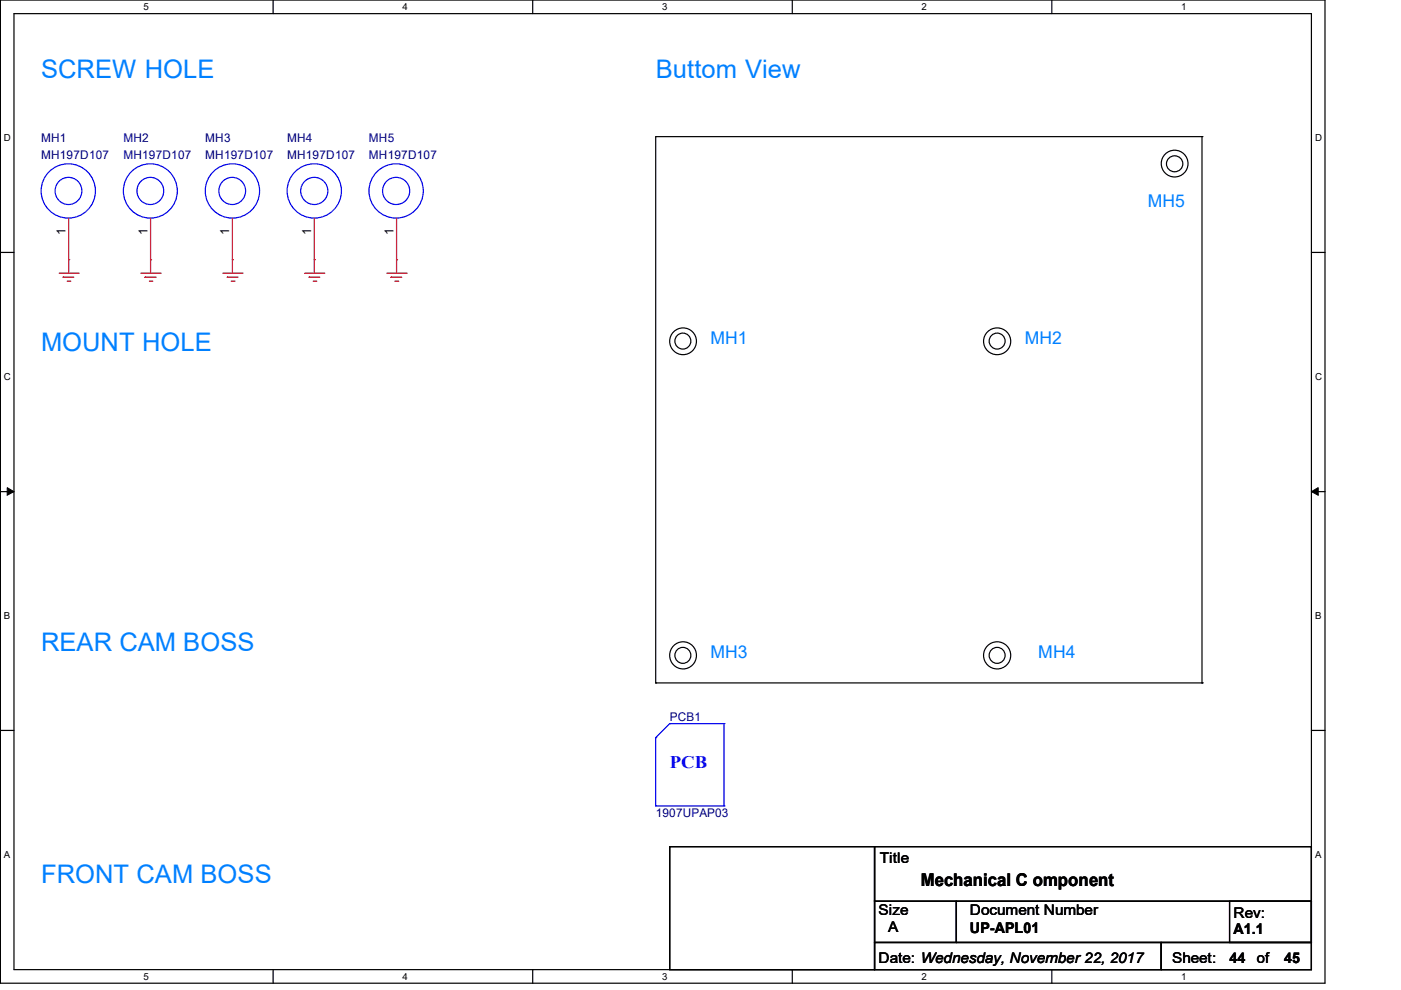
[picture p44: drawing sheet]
<svg xmlns="http://www.w3.org/2000/svg" width="297mm" height="210mm" viewBox="0 0 297 210" stroke-linecap="round" stroke-linejoin="round" font-family="sans-serif">
<defs><g id="words">
<g font-size="5.4" fill="#0080ff">
<text x="8.7" y="16.5">SCREW HOLE</text>
<text x="139" y="16.5">Buttom View</text>
<text x="8.7" y="74.4">MOUNT HOLE</text>
<text x="8.7" y="138.1">REAR CAM BOSS</text>
<text x="8.7" y="187.3">FRONT CAM BOSS</text>
</g>
<g font-size="3.7" fill="#0080ff">
<text x="243.3" y="44">MH5</text>
<text x="150.6" y="72.9">MH1</text>
<text x="217.3" y="72.9">MH2</text>
<text x="150.6" y="139.5">MH3</text>
<text x="220.1" y="139.5">MH4</text>
</g>
<text font-size="3.7" fill="#00f" x="142" y="162.7">PCB</text>
<text font-size="3.7" x="195.2" y="187.8">Mechanical C omponent</text>
<g font-size="3.1">
<text x="186.5" y="183">Title</text>
<text x="186.3" y="194">Size</text>
<text x="188.3" y="197.7">A</text>
<text x="205.7" y="194">Document Number</text>
<text x="205.7" y="197.8">UP-APL01</text>
<text x="261.5" y="194.6">Rev:</text>
<text x="261.5" y="198.1">A1.1</text>
<text x="186.3" y="204.1">Date: Wednesday, November 22, 2017</text>
<text x="248.5" y="204.1">Sheet:</text>
<text x="260.7" y="204.2">44</text>
<text x="266.4" y="204.1">of</text>
<text x="272.3" y="204.2">45</text>
</g>
<g font-size="2.6">
<text x="13.9" y="49.9" transform="rotate(-90 13.9 49.9)">1</text>
<text x="31.2" y="49.9" transform="rotate(-90 31.2 49.9)">1</text>
<text x="48.6" y="49.9" transform="rotate(-90 48.6 49.9)">1</text>
<text x="66" y="49.9" transform="rotate(-90 66 49.9)">1</text>
<text x="83.4" y="49.9" transform="rotate(-90 83.4 49.9)">1</text>
</g>
<g font-size="2.5" fill="#000080">
<text x="8.7" y="30.2">MH1</text>
<text x="8.7" y="33.6">MH197D107</text>
<text x="26.2" y="30.2">MH2</text>
<text x="26.2" y="33.6">MH197D107</text>
<text x="43.5" y="30.2">MH3</text>
<text x="43.5" y="33.6">MH197D107</text>
<text x="60.9" y="30.2">MH4</text>
<text x="60.9" y="33.6">MH197D107</text>
<text x="78.2" y="30.2">MH5</text>
<text x="78.2" y="33.6">MH197D107</text>
<text x="142" y="152.9">PCB1</text>
<text x="139" y="173.2">1907UPAP03</text>
</g>
<g font-size="2">
<text x="30.4" y="2.1">5</text>
<text x="85.3" y="2.1">4</text>
<text x="140.4" y="2.1">3</text>
<text x="195.4" y="2.1">2</text>
<text x="250.4" y="2.1">1</text>
<text x=".8" y="30">D</text>
<text x="278.8" y="30">D</text>
<text x=".8" y="80.6">C</text>
<text x="278.8" y="80.6">C</text>
<text x=".8" y="131.3">B</text>
<text x="278.8" y="131.3">B</text>
<text x=".8" y="182">A</text>
<text x="278.8" y="182">A</text>
<text x="30.4" y="207.7">5</text>
<text x="85.3" y="207.7">4</text>
<text x="140.4" y="207.7">3</text>
<text x="195.4" y="207.7">2</text>
<text x="250.4" y="207.7">1</text>
</g>
</g></defs>
<path d="M.1 0h280.8v208.5h-280.8zM3 2.9h275v202.7h-275z" fill="none" stroke="#000" stroke-width=".25"/>
<g fill="#fff">
<path d="M30.4 .4h1v2.2h-1z"/>
<path d="M30.4 205.9h1v2.2h-1z"/>
</g>
<path d="M57.9 0v2.9M57.9 205.6v2.9" fill="none" stroke="#000" stroke-width=".25"/>
<g fill="#fff">
<path d="M85.3 .4h1.1v2.2h-1.1z"/>
<path d="M85.3 205.9h1.1v2.2h-1.1z"/>
</g>
<path d="M112.9 0v2.9M112.9 205.6v2.9" fill="none" stroke="#000" stroke-width=".25"/>
<g fill="#fff">
<path d="M140.4 .4h1v2.2h-1z"/>
<path d="M140.4 205.9h1v2.2h-1z"/>
</g>
<path d="M168 0v2.9M168 205.6v2.9" fill="none" stroke="#000" stroke-width=".25"/>
<g fill="#fff">
<path d="M195.4 .4h1v2.2h-1z"/>
<path d="M195.4 205.9h1v2.2h-1z"/>
</g>
<path d="M223 0v2.9M223 205.6v2.9" fill="none" stroke="#000" stroke-width=".25"/>
<g fill="#fff">
<path d="M250.4 .4h1.1v2.2h-1.1z"/>
<path d="M250.4 205.9h1.1v2.2h-1.1z"/>
<path d="M.8 28.2h1.4v2.2h-1.4z"/>
<path d="M278.8 28.2h1.4v2.2h-1.4z"/>
<path d="M.8 78.8h1.4v2.2h-1.4z"/>
<path d="M278.8 78.8h1.4v2.2h-1.4z"/>
</g>
<path d="M.1 53.5h2.9M278 53.5h2.9" fill="none" stroke="#000" stroke-width=".25"/>
<g fill="#fff">
<path d="M.8 129.6h1.3v2.2h-1.3z"/>
<path d="M278.8 129.6h1.3v2.2h-1.3z"/>
</g>
<path d="M.1 104.2h2.9M278 104.2h2.9" fill="none" stroke="#000" stroke-width=".25"/>
<path d="M1.5 103.4l1.5 .8-1.5 .8zM278 104.2l1.5-.8v1.6z" fill="#000" stroke="#000" stroke-width=".21"/>
<g fill="#fff">
<path d="M.8 180.2h1.2v2.2h-1.2z"/>
<path d="M278.8 180.2h1.2v2.2h-1.2z"/>
</g>
<g fill="none" stroke="#000" stroke-width=".25">
<path d="M254.8 29h.1M254.8 29h-115.8v115.8M254.8 29v115.8M.1 154.9h2.9M139 144.8h.1M139 144.8h115.8M254.8 144.8h.1M278 154.9h2.9M142 179.5h43.4v26.1h-43.4zM185.4 179.5h92.6v11.6h-92.6zM185.4 191.1h17.4v8.7h-17.4zM185.4 199.8h60.8v5.8h-60.8z"/>
<path d="M202.8 191.1h75.2v8.7h-75.2zM246.2 199.8h31.8v5.8h-31.8zM260.7 191.1h17.3v8.7h-17.3z"/>
<circle cx="249" cy="34.7" r="2.84"/>
<circle cx="249.1" cy="34.7" r="1.72"/>
<circle cx="144.8" cy="72.3" r="1.69"/>
<circle cx="144.8" cy="72.4" r="2.84"/>
<circle cx="211.4" cy="72.3" r="1.69"/>
<circle cx="211.4" cy="72.4" r="2.86"/>
<circle cx="144.8" cy="139" r="1.69"/>
<circle cx="144.8" cy="138.9" r="2.86"/>
<circle cx="211.4" cy="139" r="2.88"/>
<circle cx="211.4" cy="139" r="1.69"/>
</g>
<path d="M14.6 55h.1M14.6 55v2.9M31.9 55h.1M31.9 55v2.9M49.3 55h.1M49.3 55v2.9M66.6 55h.1M66.6 55v2.9M84.1 55h.1M84.1 55v2.9" fill="none" stroke="#800040" stroke-width=".25"/>
<g fill="none" stroke="#f00" stroke-width=".25">
<path d="M12.5 57.9h4.1M13.4 58.8h.1M13.4 58.8h2.3M14.2 59.6h.6M14.6 55h.1M14.6 46.3v8.7M14.8 59.6h.1M16.6 57.9h.1M29.9 57.9h4.1M30.7 58.8h.1M30.7 58.8h2.4M31.7 59.6h.5"/>
<path d="M31.9 55h.1M31.9 46.3v8.7M32.2 59.6h.1M34 57.9h.1M47.2 57.9h4.1M48.2 58.8h.1M48.2 58.8h2.3M49 59.6h.6M49.3 55h.1M49.3 46.3v8.7M49.6 59.6h.1M51.3 57.9h.1"/>
<path d="M64.6 57.9h4.1M65.5 58.8h.1M65.5 58.8h2.3M66.4 59.6h.6M66.6 55h.1M66.6 46.3v8.7M67 59.6h.1M68.7 57.9h.1M82 57.9h4.1M82.9 58.8h.1M82.9 58.8h2.3M83.7 59.6h.6"/>
<path d="M84.1 55h.1M84.1 46.3v8.7M84.3 59.6h.1M86.1 57.9h.1"/>
</g>
<g fill="none" stroke="#00f" stroke-width=".25">
<path d="M139 156.4h.1M139 156.4v14.5M142 153.4h.1M142 153.4l-3 3M142 153.4h11.5M153.5 153.4h.1M153.5 153.4v17.5M139 170.9h.1M139 170.9h14.5M153.5 170.9h.1"/>
<circle cx="14.5" cy="40.5" r="5.8"/>
<circle cx="14.5" cy="40.5" r="2.86"/>
<circle cx="31.9" cy="40.5" r="5.7"/>
<circle cx="31.9" cy="40.5" r="2.86"/>
<circle cx="49.2" cy="40.5" r="2.86"/>
<circle cx="49.3" cy="40.5" r="5.8"/>
<circle cx="66.6" cy="40.5" r="2.88"/>
<circle cx="66.6" cy="40.5" r="5.8"/>
<circle cx="84" cy="40.5" r="2.88"/>
<circle cx="84" cy="40.5" r="5.8"/>
</g>
<use href="#words"/>
</svg>
